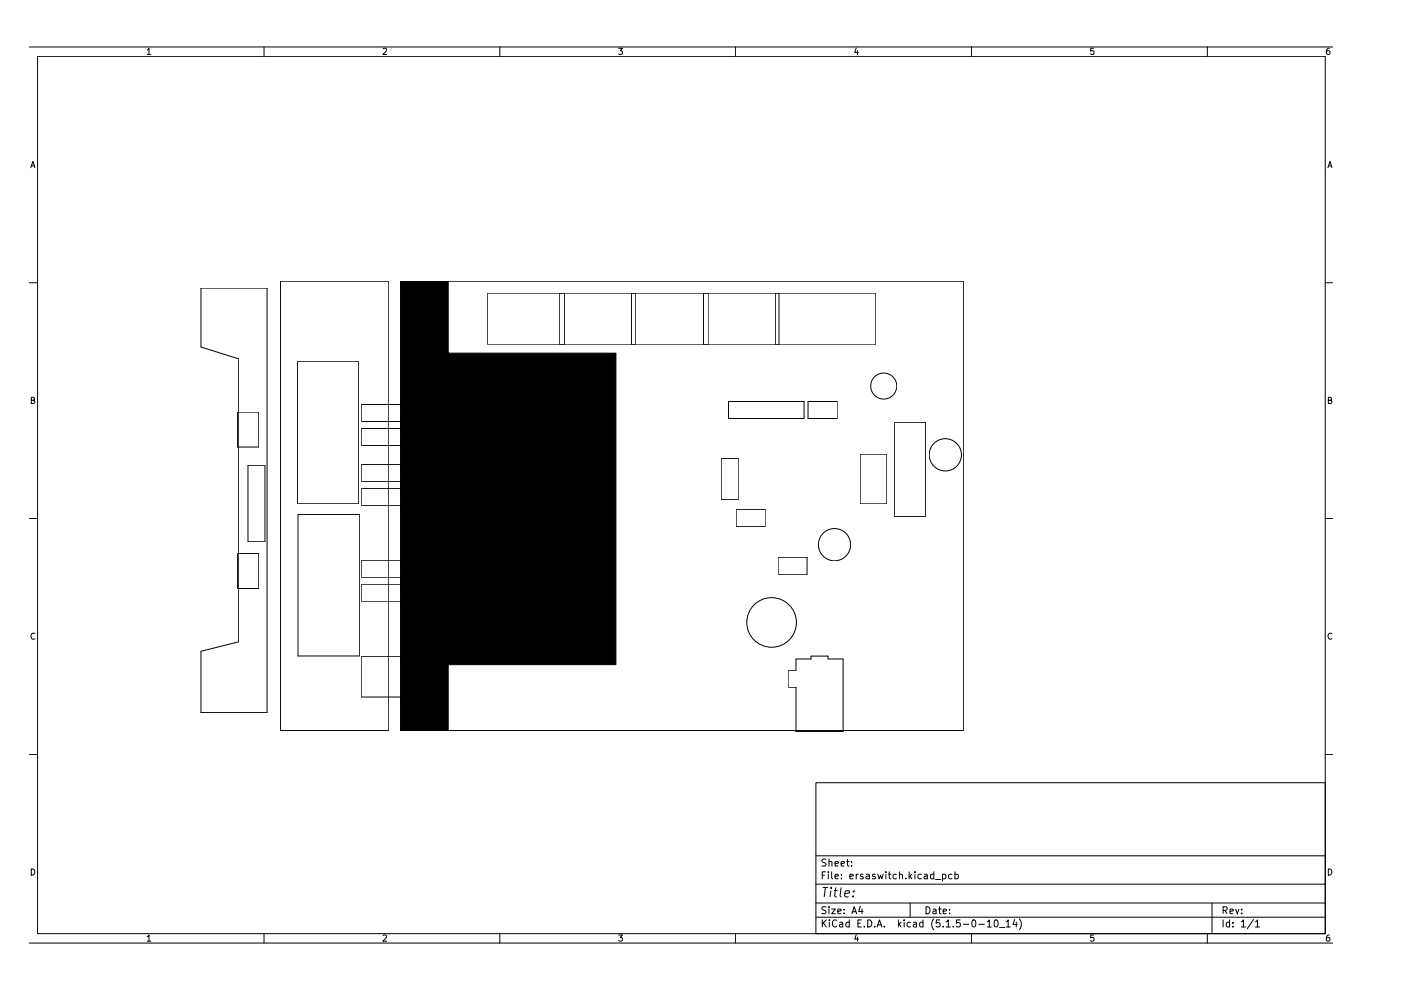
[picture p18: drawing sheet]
<svg xmlns="http://www.w3.org/2000/svg" width="297mm" height="210mm" viewBox="0 0 297 210" stroke-linecap="round" stroke-linejoin="round" font-family="sans-serif">
<g fill="none" stroke="#000" stroke-width=".21">
<path d="M6.3 10h276.3M8 11.9h273v186.1h-273zM31.2 10.6l.4-.4v1.3M31.2 11.5h.8M56 10v1.9M81.2 10.4l.5-.2 .3 .4-.8 .9h.8M106 10v1.9M131.2 10.2h.8l-.5 .5 .4 .1v.6l-.2 .1-.5-.1M156 10v1.9M181.5 10.2l-.3 .9h.8M181.8 10.7v.8M206 10v1.9"/>
<path d="M231.9 10.2h-.6l-.1 .6h.6l.1 .6-.2 .1-.5-.1M256 10v1.9M281.8 10.2h-.2a.83 .83 0 0 0-.1 1.3l.4-.1 .1-.4-.3-.3-.5 .3M6.5 35.5l.5-1.3 .4 1.3M6.7 35.2h.6M281.5 35.5l.5-1.3 .4 1.3M281.7 35.2h.6M6.3 60h1.7M59.5 59.6h22.8v95.3h-22.8zM84.9 59.6h119.3v95.3h-119.3zM84.9 59.6h10.1v15.3h35.6v66h-35.6v14h-10.1zM281 60h1.6"/>
<path d="M42.6 61.1h14v90h-14v-13l8-2v-60l-8-2.5zM63.1 76.7h13v30h-13zM103.4 62.1h82.3v10.9h-82.3zM118.7 62.1v10.9M119.7 62.1v10.9M133.9 62.1v10.9M134.7 62.1v10.9M149.2 62.1v10.9M150.1 62.1v10.9M164.4 62.1v10.9M165.2 62.1v10.9M6.6 84.9l.6-.1v-.4l-.6-.2v1.3h.5l.3-.4-.3-.2"/>
<path d="M50.4 87.4h4.5v7.4h-4.5zM52.6 98.7h3.6v16.1h-3.6zM76.7 85.8h12.4v3.6h-12.4zM76.7 90.8h12.4v3.6h-12.4zM76.7 98.5h12.4v3.6h-12.4zM90.7 85.8h3.5v3.6h-3.5zM90.7 90.9h3.5v3.5h-3.5zM90.7 98.5h3.5v3.6h-3.5zM152.9 97.2h3.6v8.7h-3.6zM154.5 85.1h16v3.6h-16zM171.3 85.1h6.2v3.6h-6.2zM182.4 96.3h5.6v10.5h-5.6z"/>
<path d="M189.7 89.5h6.5v20h-6.5zM281.6 84.9l.6-.1v-.4l-.6-.2v1.3h.5l.3-.4-.3-.2M6.3 110h1.7M50.4 117.4h4.5v7.4h-4.5zM63.2 109.1h13v30h-13zM76.7 103.5h12.4v3.6h-12.4zM76.7 118.8h12.4v3.6h-12.4zM90.7 103.6h3.5v3.5h-3.5zM90.7 118.9h3.5v3.5h-3.5zM156.1 108h6.1v3.6h-6.1zM165 118.2h6.1v3.6h-6.1zM281 110h1.6"/>
<path d="M7.4 134.4a.58 .58 0 0 0-.8 .5 .58 .58 0 0 0 .8 .5M76.7 139.1h12.4v8.7h-12.4zM76.7 123.9h12.4v3.6h-12.4zM90.7 123.9h3.5v3.6h-3.5zM90.7 139.1h3.5v8.7h-3.5zM168.8 139.7h3.2v-.6h3.6v.6h3.2v15.4h-10v-9.4h-1.5v-3.6h1.5zM282.4 134.4a.58 .58 0 0 0-.8 .5 .58 .58 0 0 0 .8 .5M6.3 159.9h1.7M281 159.9h1.6M173 166h108v32h-108zM6.3 200h276.3M6.6 184.2a.65 .65 0 0 1 .8 .7 .65 .65 0 0 1-.8 .6z"/>
<path d="M31.2 198.6l.4-.4v1.3M31.2 199.5h.8M56 198v2M81.2 198.4l.5-.2 .3 .4-.8 .9h.8M106 198v2M131.2 198.2h.8l-.5 .5 .4 .2v.5l-.2 .1-.5-.1M156 198v2M173 194.5h108M173 191.5h108M173 187.5h108M173 181.5h108M174.3 195v1.5"/>
<path d="M174.3 185.6h.5M174.4 188.2h1.2M174.6 195.7l.6 .8M175 188.2l-.3 2M175 184.8h-.7v1.5M175.1 192.3l-.5-.1-.3 .2v.4l.7 .3 .1 .4-.3 .2h-.5M175.1 182.2l-.5-.1-.3 .2v.4l.7 .3 .1 .4-.3 .2h-.5M175.2 195l-.9 .9M175.6 184.8v.2M175.6 185.3v1M175.8 192.2v.2M175.8 182.8l.2-.2 .3 .1 .1 .9"/>
<path d="M175.8 182.1v1.5M175.8 192.7v1M175.8 195v.2M175.8 195.5v1M176.2 188.8l-.2 1.4M176.2 188.2v.2M176.3 192.7h.8l-.8 1h.8M176.3 184.8v1.3l.2 .2M176.8 188.8h.8M177 185.8l.8-.1-.1-.3-.4-.1-.3 .3 .1 .7h.6M177 183.1l.8-.1-.1-.3-.4-.1-.3 .2 .1 .8h.6M177.2 188.2l-.2 1.7v.2l.4 .1"/>
<path d="M177.4 195.2a.71 .71 0 0 0-1 .5 .71 .71 0 0 0 .7 .8l.3-.1M177.6 193.2l.7-.1v-.3l-.5-.1-.2 .2 .1 .8h.6M178 195.6h.6l.1 .9M178.3 188.2l-.2 1.7 .3 .3M178.3 183.1l.7-.1v-.3l-.4-.1-.3 .2 .1 .8h.6M178.4 186.2v.1M178.4 185.4v.2M178.7 195.9l-.5 .1-.2 .2 .2 .3h.5M179 193.6v.1M179 192.8v.1M179.1 189.5l1-.2v-.4h-.8l-.2 1 .2 .3 .6-.1M179.5 182.6h.6"/>
<path d="M179.7 182.1v1.3l.4 .2M180.1 195.6l-.5-.1-.3 .3 .1 .6 .2 .1h.5M180.1 195v1.5M180.2 185.8l.7-.1-.1-.3-.4-.1-.2 .3 .1 .7h.5M180.5 183.5v.1M180.5 182.7v.1M180.6 193.7l.5-1.5 .5 1.5M180.8 193.3h.7M180.9 190l-.1 .2M181 188.9v.2M181.5 198.2l-.3 .9h.8M181.5 185.3v1"/>
<path d="M181.8 198.7v.8M181.9 195.8h.5M182 185.3l-.5 .3M182.4 192.2l-.4 1h1M182.6 195h-.7v1.5h.7M182.8 192.7v1M183 185.4l-.4-.1-.2 .3 .1 .2 .5 .1v.4h-.6M183.3 196.4v.1M183.7 185.4h.6v.9M184 195a.76 .76 0 0 1 .8 .8 .76 .76 0 0 1-.8 .7zM184.3 185.7l-.5 .1-.2 .2 .2 .3h.5M185.5 196.4v.1"/>
<path d="M185.5 185.4l-.3-.1-.2 .3v.2l.5 .1v.4h-.5M186 196.5l.5-1.5 .5 1.5M186.1 185.3l.3 1 .3-.7 .3 .7 .3-1M186.1 196.1h.7M187.5 196.4v.1M187.8 184.8v.2M187.8 185.3v1M188.3 185.3h.6M188.5 184.8v1.3l.4 .2M190 185.4l-.4-.1-.3 .3 .2 .7h.5M190.5 195v1.5M190.6 196l.4 .5"/>
<path d="M190.7 185.5l.6-.1v.9M190.7 184.8v1.5M191 195.5l-.5 .6M191.7 195v.2M191.7 195.5v1M192.1 186.2v.1M192.8 184.8v1.5M192.9 185.8l.4 .5M193 191.5v3M193.1 195.6l-.5-.1-.3 .3 .1 .6 .2 .1h.5M193.3 185.3l-.5 .6M193.7 195.6h.6v.9"/>
<path d="M194 184.8v.2M194 185.3v1M194.3 195.9l-.5 .1-.2 .2 .2 .3h.5M195.3 185.4l-.4-.1-.3 .3 .1 .6 .2 .1h.4M195.7 195.6l-.4-.1-.3 .3v.6l.3 .1h.4M195.7 195v1.5M196 185.4h.5l.1 .9M196.3 192.2a.75 .75 0 0 1 .9 .8 .75 .75 0 0 1-.9 .7zM196.6 185.7l-.5 .1-.2 .2 .2 .3h.5M197.8 192.8h.6l.1 .9M198 194.8a1.67 1.67 0 0 0 0 2.3M198 185.4l-.5-.1-.2 .3v.6l.2 .1h.5"/>
<path d="M198 184.8v1.5M198.3 186.5h1.2M198.5 193.1l-.5 .1a.3 .3 0 0 0-.2 .5h.7M199 192.7h.5M199.2 192.2v1.3l.3 .2M199.3 195h-.7l-.1 .8 .2-.2 .5 .1 .1 .2v.5l-.3 .1-.5-.1M199.8 185.4l.5-.1 .2 .3v.6l-.2 .1h-.5M199.8 185.3v1.5M200 193.2l.7-.1-.1-.3-.4-.1-.2 .2v.8h.6M200 196.4v.1M200.6 195.5l.5-.5v1.5M200.6 196.5h.9"/>
<path d="M201.3 193.6v.1M201.3 192.8v.1M201.8 185.4l-.4-.1-.3 .3 .1 .6 .2 .1h.4M202.1 196.4v.1M202.5 185.4l.4-.1 .3 .3-.1 .6-.2 .1h-.4M202.5 184.8v1.5M203.5 195h-.7v.8l.2-.2 .5 .1 .1 .2-.1 .5-.2 .1-.5-.1M204.3 196h1.1M206 198v2M206.3 195.1l.1-.1a.81 .81 0 0 1 .5 .8 .81 .81 0 0 1-.5 .7 1.01 1.01 0 0 1-.1-1.4zM207.5 196h1.2M209.3 195.5l.5-.5v1.5"/>
<path d="M209.3 196.5h.9M210.9 195.2l.2-.2a.81 .81 0 0 1 .5 .8 .81 .81 0 0 1-.5 .7l-.2-.1-.1-.4zM211.9 196.7h1.2M213.3 195.5l.5-.5v1.5M213.3 196.5h.9M215.1 195l-.3 1h.9M215.5 195.5v1M216.1 194.8a1.74 1.74 0 0 1 0 2.3M231.9 198.2h-.6l-.1 .7 .2-.2 .4 .1 .1 .6-.2 .1-.5-.1M256 198v2M257 191.5v6.5M259.3 193l.7-.1 .2-.2-.1-.3-.8-.2v1.5"/>
<path d="M259.3 195v1.5M259.7 193l.5 .7M260.7 195.6l-.4-.1-.3 .3 .1 .7h.6M260.7 195v1.5M260.8 193.2l.7-.1-.1-.3-.4-.1-.2 .2v.8h.6M261.4 196.4v.1M261.4 195.6v.2M262 192.7l.3 1 .4-1M263.2 195.5l.4-.5v1.5M263.2 196.5h.8M263.3 193.6v.1M263.3 192.8v.1"/>
<path d="M265.8 195l-1.3 1.9M266.2 195.5l.4-.5v1.5M266.2 196.5h.8M281.6 184.2a.65 .65 0 0 1 .8 .7 .65 .65 0 0 1-.8 .6zM281.8 198.2h-.2a.83 .83 0 0 0-.1 1.3l.4-.1 .1-.4-.3-.3-.4 .1-.1 .2"/>
<circle cx="187.4" cy="81.9" r="2.76"/>
<circle cx="200.4" cy="96.4" r="3.4"/>
<circle cx="176.9" cy="115.5" r="3.4"/>
<circle cx="163.6" cy="132" r="5.3"/>
</g>
<path d="M84.9 59.6h10.1v15.3h35.6v66h-35.6v14h-10.1z" fill="#000"/>
</svg>
